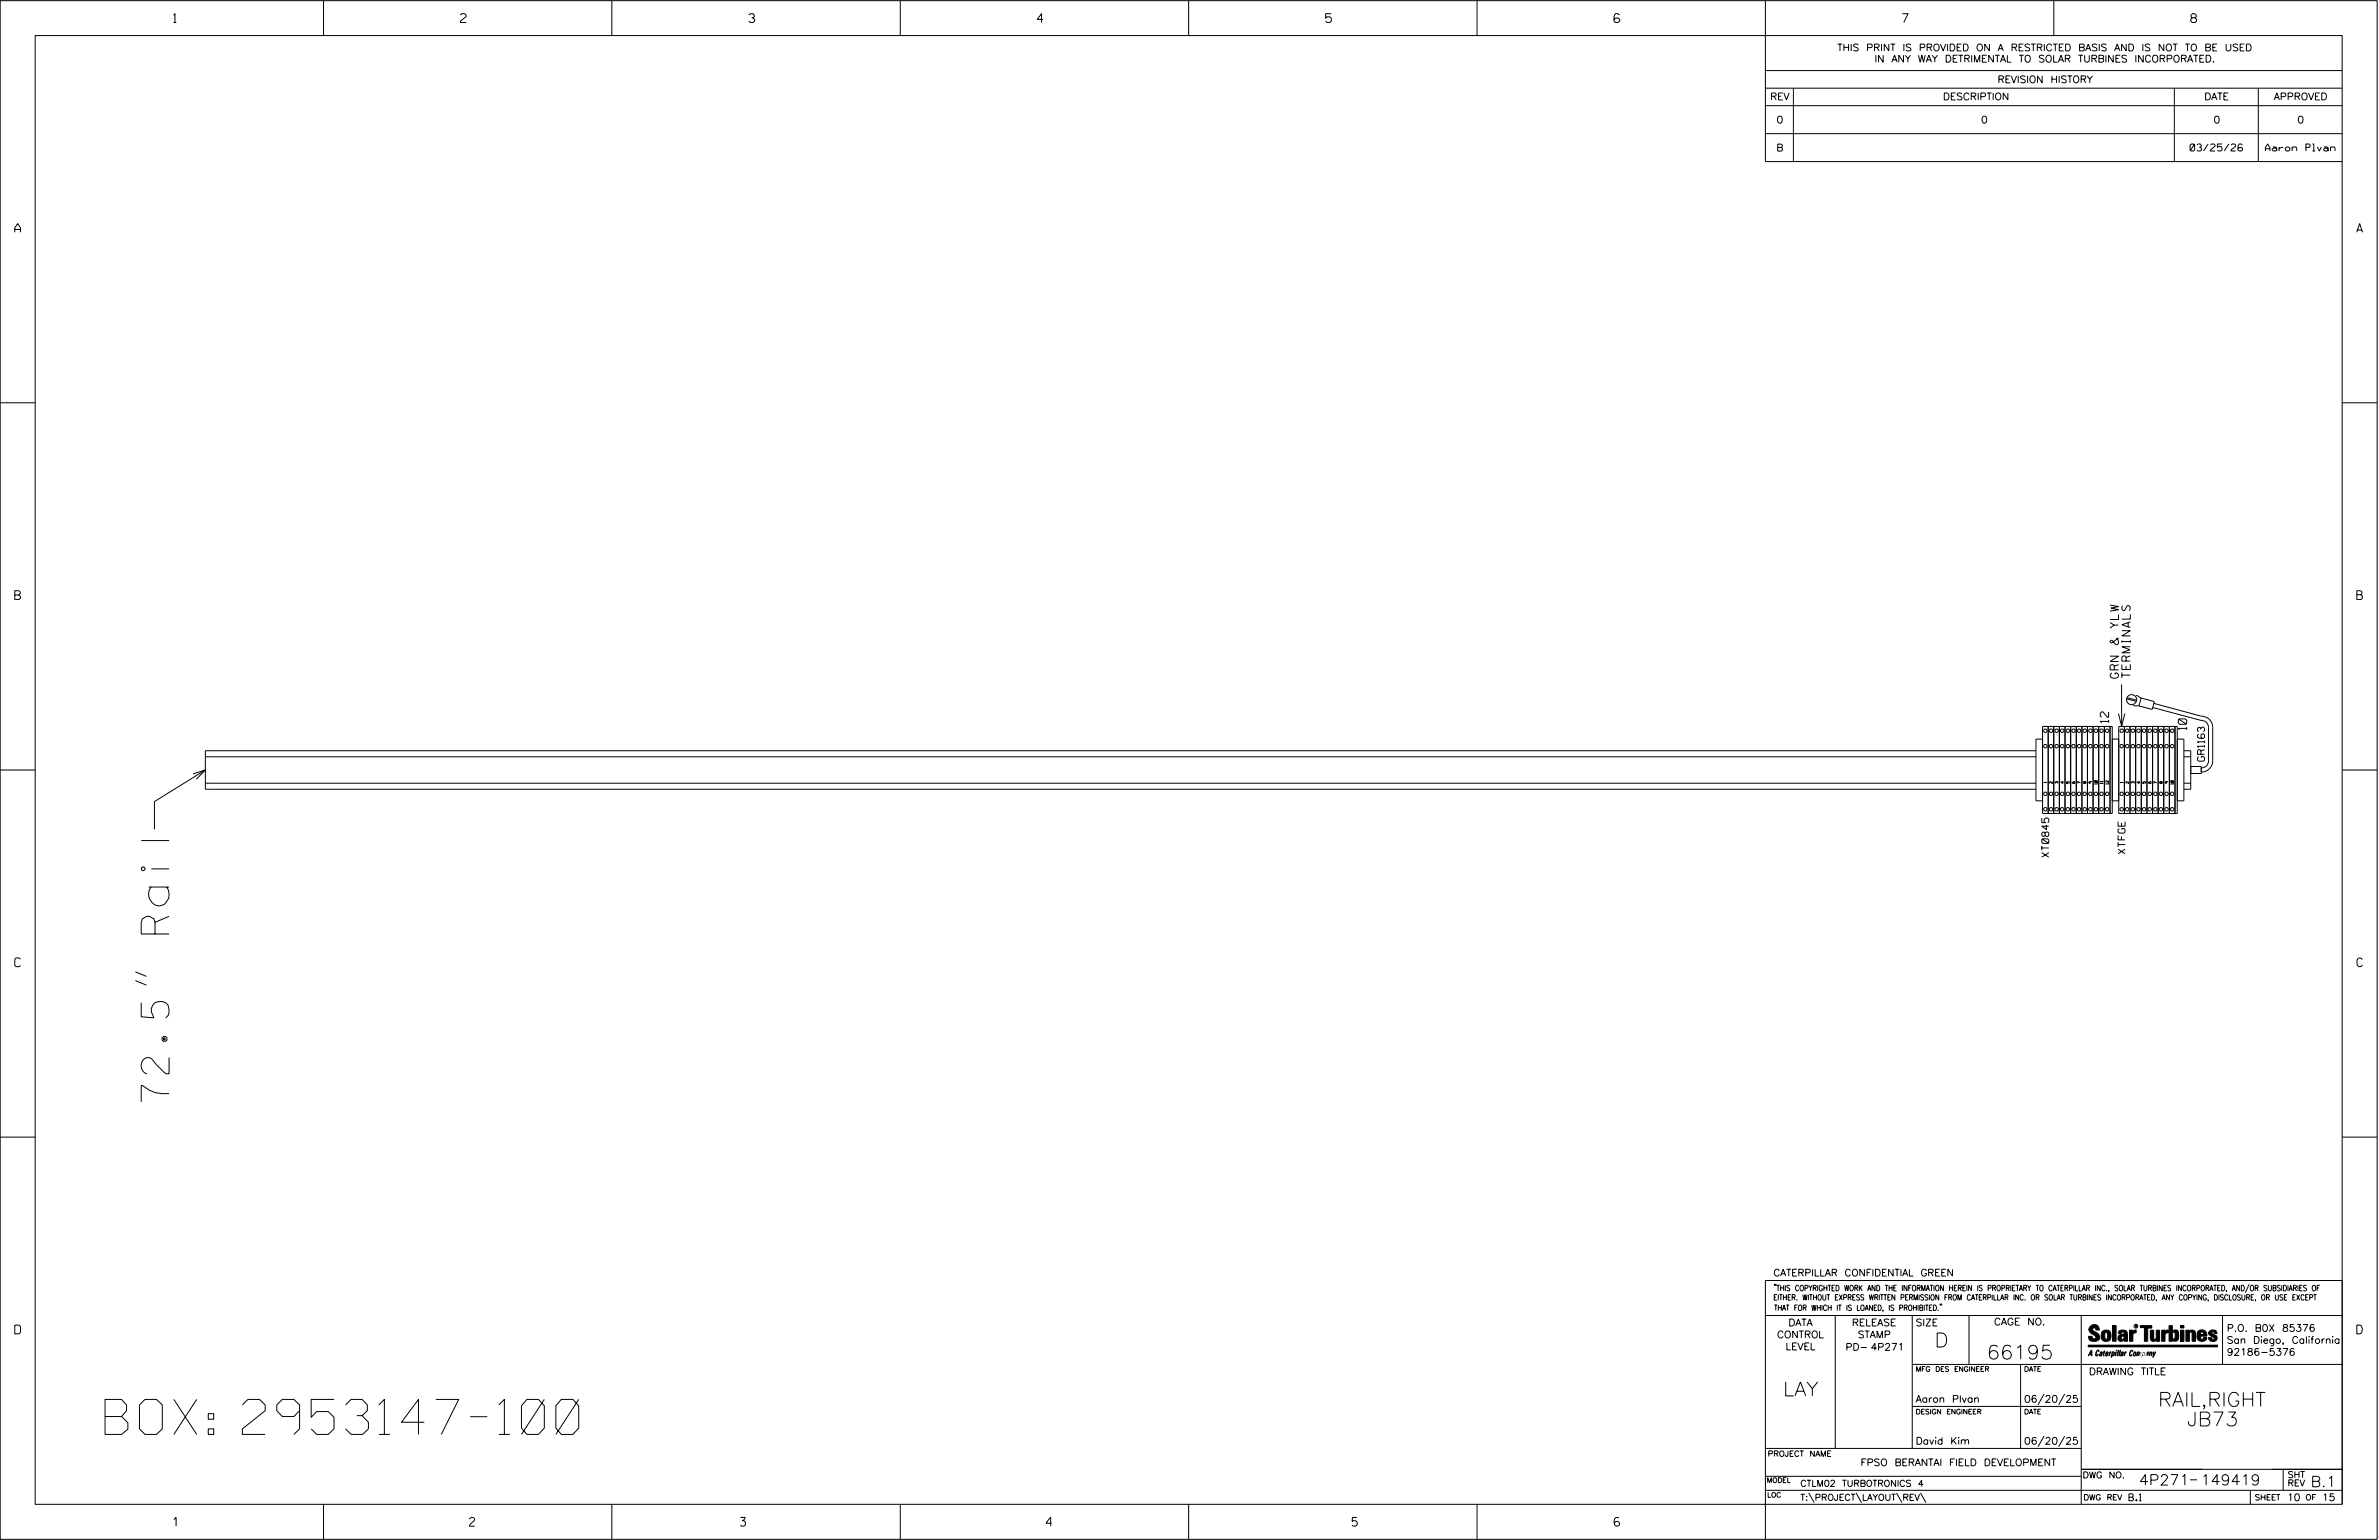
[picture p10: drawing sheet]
<svg xmlns="http://www.w3.org/2000/svg" width="864mm" height="559mm" viewBox="0 0 864 559" stroke-linecap="round" stroke-linejoin="round" font-family="sans-serif">
<defs><g id="words">
<text font-size="12.7" x="38.1" y="520.5">BOX: 2953147-100</text>
<text font-size="10.2" x="61.4" y="399.8" transform="rotate(-90 61.4 399.8)">72.5&quot; Rail</text>
<g font-size="5.1">
<text x="702.3" y="488.8">D</text>
<text x="721.2" y="493.2">66195</text>
<text x="647.3" y="506.5">LAY</text>
<text x="783.4" y="510.3">RAIL,RIGHT</text>
<text x="793.9" y="517.4">JB73</text>
</g>
<g font-size="3.8">
<text x="776.5" y="538.9">4P271</text>
<text x="798.8" y="538.9">149419</text>
<text x="838.8" y="539.5">B.1</text>
</g>
<g font-size="3.2">
<text x="63" y="8.2">1</text>
<text x="167.2" y="8.2">2</text>
<text x="271.8" y="8.2">3</text>
<text x="376.5" y="8.2">4</text>
<text x="481.2" y="8.2">5</text>
<text x="690.6" y="8.2">7</text>
<text x="795.3" y="8.2">8</text>
<text x="5.4" y="84.3">A</text>
<text x="855.5" y="84.3">A</text>
<text x="5.4" y="217.5">B</text>
<text x="855.6" y="217.5">B</text>
<text x="5.4" y="350.8">C</text>
<text x="855.6" y="350.8">C</text>
<text x="5.4" y="484">D</text>
<text x="855.6" y="484">D</text>
<text x="62.8" y="553.8">1</text>
<text x="170.4" y="553.8">2</text>
<text x="268.8" y="553.8">3</text>
<text x="379.8" y="553.8">4</text>
<text x="490.8" y="553.8">5</text>
<text x="585.9" y="553.8">6</text>
</g>
<g font-size="3">
<text x="773.3" y="246" transform="rotate(-90 773.3 246)">TERMINALS</text>
<text x="769" y="246.1" transform="rotate(-90 769 246.1)">GRN &amp; YLW</text>
<text x="765.5" y="262.2" transform="rotate(-90 765.5 262.2)">12</text>
<text x="793.8" y="264.8" transform="rotate(-90 793.8 264.8)">10</text>
</g>
<g font-size="2.5">
<text x="666.9" y="18.5">THIS PRINT IS PROVIDED ON A RESTRICTED BASIS AND IS NOT TO BE USED</text>
<text x="680.5" y="22.6">IN ANY WAY DETRIMENTAL TO SOLAR TURBINES INCORPORATED.</text>
<text x="725.1" y="30">REVISION HISTORY</text>
<text x="642.6" y="36.3">REV</text>
<text x="705.3" y="36.3">DESCRIPTION</text>
<text x="800.2" y="36.3">DATE</text>
<text x="825.4" y="36.3">APPROVED</text>
<text x="644.9" y="44.7">0</text>
<text x="719.1" y="44.7">0</text>
<text x="803.5" y="44.7">0</text>
<text x="834" y="44.7">0</text>
<text x="644.8" y="54.8">B</text>
<text x="795" y="54.8">03/25/26</text>
<text x="822.3" y="54.8">Aaron Plvan</text>
<text x="800.3" y="276.2" transform="rotate(-90 800.3 276.2)">GR1163</text>
<text x="743.7" y="311" transform="rotate(-90 743.7 311)">XT0845</text>
<text x="771.4" y="309.8" transform="rotate(-90 771.4 309.8)">XTFGE</text>
<text x="643.8" y="463">CATERPILLAR CONFIDENTIAL GREEN</text>
<text x="645.1" y="485.5">CONTROL</text>
<text x="649.2" y="481.1">DATA</text>
<text x="672.3" y="481.1">RELEASE</text>
<text x="674.4" y="485.5">STAMP</text>
<text x="695.4" y="481.1">SIZE</text>
<text x="723.8" y="480.8">CAGE NO.</text>
<text x="808.4" y="483.1">P.O. B0X 85376</text>
<text x="648.2" y="489.8">LEVEL</text>
<text x="669.9" y="490">PD- 4P271</text>
<text x="808.4" y="487.5">San Diego, California</text>
<text x="808.4" y="491.8">92186-5376</text>
<text x="758.3" y="498.9">DRAWING TITLE</text>
<text x="695.4" y="508.9">Aaron Plvan</text>
<text x="734.8" y="508.9">06/20/25</text>
<text x="695.4" y="524.1">David Kim</text>
<text x="734.8" y="524.1">06/20/25</text>
<text x="675.4" y="531.9">FPSO BERANTAI FIELD DEVELOPMENT</text>
<text x="772.8" y="544.6">B.1</text>
<text x="830.2" y="544.6">10</text>
<text x="842.9" y="544.6">15</text>
</g>
<g font-size="2.3">
<text x="653.5" y="539.4">CTLM02 TURBOTRONICS 4</text>
<text x="756" y="536.3">DWG NO.</text>
<text x="830.4" y="539.3">REV</text>
<text x="830.4" y="536.2">SHT</text>
<text x="653.5" y="544.5">T:\PROJECT\LAYOUT\REV\</text>
</g>
<g font-size="2">
<text x="643.8" y="468.4">&quot;THIS COPYRIGHTED WORK AND THE INFORMATION HEREIN IS PROPRIETARY TO CATERPILLAR INC., SOLAR TURBINES INCORPORATED, AND/OR SUBSIDIARIES OF</text>
<text x="643.8" y="471.8">EITHER. WITHOUT EXPRESS WRITTEN PERMISSION FROM CATERPILLAR INC. OR SOLAR TURBINES INCORPORATED, ANY COPYING, DISCLOSURE, OR USE EXCEPT</text>
<text x="644" y="475.6">THAT FOR WHICH IT IS LOANED, IS PROHIBITED.&quot;</text>
<text x="641.7" y="528.5">PROJECT NAME</text>
<text x="756.3" y="544.3">DWG REV</text>
<text x="818.5" y="544.3">SHEET</text>
<text x="836.9" y="544.3">OF</text>
</g>
<g font-size="1.8">
<text x="695.4" y="497.6">MFG DES ENGINEER</text>
<text x="734.8" y="497.6">DATE</text>
<text x="695.4" y="513.1">DESIGN ENGINEER</text>
<text x="734.8" y="513.1">DATE</text>
<text x="641.3" y="538">MODEL</text>
<text x="641.5" y="543.3">LOC</text>
</g>
<g font-size="1">
<text x="743" y="284.1" transform="rotate(-90 743 284.1)">1</text>
<text x="745" y="284.3" transform="rotate(-90 745 284.3)">2</text>
<text x="747.1" y="284.3" transform="rotate(-90 747.1 284.3)">3</text>
<text x="749.1" y="284.3" transform="rotate(-90 749.1 284.3)">4</text>
<text x="751.2" y="284.3" transform="rotate(-90 751.2 284.3)">5</text>
<text x="753.2" y="284.3" transform="rotate(-90 753.2 284.3)">6</text>
<text x="755.2" y="284.3" transform="rotate(-90 755.2 284.3)">7</text>
<text x="757.3" y="284.3" transform="rotate(-90 757.3 284.3)">8</text>
<text x="759.3" y="284.3" transform="rotate(-90 759.3 284.3)">9</text>
<text x="761.4" y="284.6" transform="rotate(-90 761.4 284.6)">10</text>
<text x="763.4" y="284.4" transform="rotate(-90 763.4 284.4)">11</text>
<text x="765.4" y="284.6" transform="rotate(-90 765.4 284.6)">12</text>
<text x="770.7" y="284.1" transform="rotate(-90 770.7 284.1)">1</text>
<text x="772.7" y="284.3" transform="rotate(-90 772.7 284.3)">2</text>
<text x="774.8" y="284.3" transform="rotate(-90 774.8 284.3)">3</text>
<text x="776.8" y="284.3" transform="rotate(-90 776.8 284.3)">4</text>
<text x="778.8" y="284.3" transform="rotate(-90 778.8 284.3)">5</text>
<text x="782.9" y="284.3" transform="rotate(-90 782.9 284.3)">7</text>
<text x="785" y="284.3" transform="rotate(-90 785 284.3)">8</text>
<text x="787" y="284.3" transform="rotate(-90 787 284.3)">9</text>
<text x="789" y="284.6" transform="rotate(-90 789 284.6)">10</text>
</g>
<text font-size=".9" x="775.1" y="481.7">R</text>
</g></defs>
<g fill="none" stroke="#000" stroke-width=".36">
<path d="M.1 .2h862.8v558.4h-862.8zM12.8 12.9h837.4v533h-837.4zM117.4 .2v12.7M222.1 .2v12.7M326.8 .2v12.7M431.5 .2v12.7M536.2 .2v12.7M587.9 5.5l-.5-.5h-1l-.5 1v1.7l.5 .4h1l.6-.4v-.6l-.6-.5h-1l-.5 .5M640.9 .2v58.4h209.3M745.6 .2v12.7M640.9 25.6h209.3M640.9 32h209.3"/>
<path d="M640.9 38.3h209.3M651 32v26.6M789.3 32v26.6M819.8 32v26.6M640.9 48.5h209.3M.1 146.2h12.7M850.2 146.2h12.7M769 258.9l1.2 4.6 1.1-4.6M770.1 248.4l.1 15.1M772 253.6l3.5 .9M772.1 253.2l3.5 .9M774.4 256l2.3 .2"/>
<path d="M775.4 252.3l2.1 1M777.2 253.3l4.8 1.3-.7 2.8-4.8-1.2zM781.4 256.7l17.6 4.7a2.54 2.54 0 0 1 2.7 2.5v12.2a2.53 2.53 0 0 1-2.6 2.5M781.9 255.2l17.3 4.7a4 4 0 0 1 4 4v12.2a4.1 4.1 0 0 1-4.1 4M.1 279.4h12.7M74.5 274.6h664.6M74.5 279.4l-18.4 11.5v10.1M739.1 272.4h-664.6v14h664.6M741.5 263.6h25.3v31.6h-25.3zM741.5 268.2h-2.4v22.4h2.4M743.5 263.6v31.6M745.5 263.6v31.6"/>
<path d="M747.6 263.6v31.6M749.6 263.6v31.6M751.7 263.6v31.6M753.7 263.6v31.6M755.8 263.6v31.6M757.8 263.6v31.6M759.8 263.6v31.6M761.9 263.6v31.6M763.9 263.6v31.6M766 263.6v31.6M766.8 268.2h2.3M769.1 263.6h21.3v31.6h-21.3z"/>
<path d="M771.2 263.6v31.6M773.2 263.6v31.6M775.3 263.6v31.6M777.3 263.6v31.6M779.4 263.6v31.6M781.4 263.6v31.6M783.4 263.6v31.6M785.5 263.6v31.6M787.5 263.6v31.6M789.6 263.6v31.6M790.4 268.2h2.4v22.4h-2.4M792.8 272.4h2.5v14h-2.5"/>
<path d="M792.8 274.6h2.5M795.3 278.1h3.8v2.6h-3.8M850.2 279.4h12.7M70.1 280.8l4.4-1.4-3.2 3.4M74.5 284.2h664.6M766.8 290.6h2.3M780 283.6l-.1 .5 .8 .2v-.7l-.3 .2 .2 .5M792.8 284.2h2.5M49.1 355.8l4.1 1.7M49.1 352.6l4.1 1.7M.1 412.6h12.7M850.2 412.6h12.7"/>
<path d="M640.9 477.3h209.3M644.2 466.1l-.1 .4M644.7 466.1l-.2 .4M666.2 477.3v48.3M694.2 477.3v48.3M704.4 473.3l-.1 .4M704.8 473.3l-.1 .4M714.8 477.3v17.8M755.5 477.3v68.6M806.8 477.3v17.8M816.5 466l-1.4 3.1M850.2 464.6h-209.3v94"/>
<path d="M850.2 464.8v81.1M694.2 495.1h156M733.5 495.1v30.5M758.6 481.4a2.02 2.02 0 0 1 3.1-.1l.5 1.3h-1.3l-.2-.6-.4-.2-.6 .1-.1 .4 .4 .7a2.46 2.46 0 0 1 2.2 2.9 2.83 2.83 0 0 1-3.8 .3l-.3-1.3h1.3l.2 .7 .6 .3 .5-.2 .2-.5-.4-.6-1.9-1.2-.4-.9zM759.2 491.3h-.7l.7-1.2v1.9h.2l-.1-2.1-1.3 2.1 .5-.5h.7M761.3 490l.3-.2 .4 .3-.1 .3-.3-.4-.4 .3-.3 1.6h.4l.4-.5-.3 .6-.4 .1-.3-.4zM762.6 490.6l.5-.1-.1 1.4h-.9a.74 .74 0 0 1 .9-.8l-.3 .7-.5 .1 .2-.5 .6-.2v-.5l-.7 .2zM763 483.2a2.17 2.17 0 0 1 3.1 0l.3 1.4-.3 1.5a2.17 2.17 0 0 1-3.1 0l-.3-1.5zM763.6 490.5l.4-.4 .2 .6h-.3l-.3 .9 .2 .4-.3-.1zM764.1 483.7l.5-.4 .4 .3v2.2l-.4 .2-.5-.2zM764.6 491.1l.6 .2v-.7l-.4-.1-.4 .6-.1 .8h.6M764.6 491.1l-.1 .8h.4"/>
<path d="M764.6 482.6v.8M764.8 490.7l.4 .1v.3h-.6zM765 491.5l-.1 .4zM766 490.5l-.5 1.5zM766 490.8l.4-.3-.4 .4M766.9 481h1.3v5.7h-1.3zM767 490.8l.5 .1-.3 .8-.4 .2zM767.3 490.5h-.5l-.5 2M767.3 490.5a.8 .8 0 0 1 .2 1 .8 .8 0 0 1-.9 .4l-.1 .6M767.3 490.5l-.1 .2M768.1 490.5l-.4 1.5zM768.2 489.9h.3l-.1 .2h-.2z"/>
<path d="M769 489.9l-.5 2.1zM769.7 489.9l-.6 2.1zM770.1 491.4l.5-.3-.5 .8zM770.4 491.9h.1M770.6 491.1l.1-.4-.7 .2 .1-.3 .6-.1 .2 .3-.5 1.1M770.6 491.1a.74 .74 0 0 0-.8 .8h.6M771 484.8h-.7l-.3 .6 .4 .7 .5-.3 .1-2.4h-.8l-.1 .4h-1.2a1.71 1.71 0 0 1 1.8-1.3 1.71 1.71 0 0 1 1.6 1.4v2.8h-1.1l-.1-.6M771 484.2l-1.5 .1a1.41 1.41 0 0 0 0 2.4l.5 .1 1.1-.7M771.2 486.1h-.1M771.4 490.5l.1 .3 .4-.3-.9 1.5zM771.5 490.8h.1M773 482.7h1.2v.5l.5-.5 .7-.1v1h-.6l-.5 .4-.1 2.7h-1.2z"/>
<path d="M773.3 490.3l.6-.4 .4 .2-.1 .4-.3-.4a1.28 1.28 0 0 0-.5 1.8l.6-.4-.1 .4-.8 .1zM774.7 490.8l.5-.3a.88 .88 0 0 1 .2 .9 .88 .88 0 0 1-.7 .7l-.2-.2zM774.8 490.9h.5l-.3 1h-.3l-.2-.2zM775.2 490.5l-.1 .2M776.8 481h4.3v.9h-1.5v4.8h-1.3M776.8 490.6l-.8 .2v-.3l-.4 1.5 .8-1.3v1.3l.3-1.2M779.3 491.1h.4M779.6 490.5h.3l-.3 1.4M779.6 490.7h.2l-.1 .4M779.7 491.1l-.1 .4M779.7 491.1l-.4 .2M780.1 492l.4-1.5 .1 .3 .3-.3 .3 .2-.3 1.3v-1.3l-.7 1.3"/>
<path d="M780.6 482.7h1.2v2.7l.1 .4 .4 .3 .4-.7v-2.7h1.2l.1 4h-1.3v-.5l-1.1 .6-.7-.3-.3-.7zM781.6 492.5l1-2-.8 1.3-.2-1.3-.2 2M784.7 482.7h1.2v.5l.5-.5 .7-.1v1h-.5l-.6 .4-.1 2.7h-1.2zM787.4 481h1.2v2a1.4 1.4 0 0 1 2.2 .2l.1 1.4-.4 1.9-1.5 .1-.4-.5v-1l.5 .9 .5-.3v-2.1l-.5-.4-.5 .7v2.8h-1.2zM791.5 482.7h1.3v4h-1.3zM791.5 481h1.3v.9h-1.3zM793.5 482.7h1.3v.4l.7-.5 1.1 .2 .4 .6v3.3h-1.2l-.3-3.4-.7 .2v3.2h-1.3zM794.8 483.1h.1M797.7 483.2a1.92 1.92 0 0 1 2.4-.5 1.92 1.92 0 0 1 1 2.1h-2.3v.8l.6 .5 .5-.3v-.5h1.2a1.83 1.83 0 0 1-2.1 1.4 1.83 1.83 0 0 1-1.5-2.1zM798.8 484.2v.6M799.1 483.4h.6l.2 .8h-1.1zM804.6 482.9a1.84 1.84 0 0 0-2.9 .8 3.3 3.3 0 0 0 2.2 1.9l-.5 .5-.4-.3-.1-.4h-1.2l.1 .6a1.92 1.92 0 0 0 2.9 .4"/>
<path d="M804.9 483.8h-1.2l-.2-.6-.5 .1-.1 .3 .1 .3 1.8 .9M805.1 488.1h-47.1v.6h47.1M694.2 510.3h61.3M742 505.8l-2.2 3.9M749.5 505.8l-2.2 3.9M640.9 525.6h114.6M640.9 535.7h114.6M742 521.1l-2.2 3.8M749.5 521.1l-2.2 3.8M755.5 533.2h94.7M795 537h2.6M828.8 533.2v7.6"/>
<path d="M117.4 545.9v12.7M222.1 545.9v12.7M326.8 545.9v12.7M431.5 545.9v12.7M536.2 545.9v12.7M640.9 540.8h209.3M656.6 541.7l2 3.5M673.8 541.7l1.9 3.5M688.4 541.7l2 3.5M697.2 541.7l1.9 3.5M816.9 541v4.9M863.5 558h.1"/>
<circle cx="773.8" cy="253.9" r="1.83"/>
<circle cx="742.5" cy="270.8" r=".63"/>
<circle cx="742.5" cy="265.1" r=".64"/>
<circle cx="744.5" cy="270.8" r=".63"/>
<circle cx="744.5" cy="265.1" r=".64"/>
<circle cx="746.6" cy="270.7" r=".63"/>
<circle cx="746.6" cy="265.1" r=".63"/>
<circle cx="748.6" cy="270.8" r=".63"/>
<circle cx="748.6" cy="265.1" r=".64"/>
<circle cx="750.6" cy="270.8" r=".63"/>
<circle cx="750.6" cy="265.1" r=".64"/>
<circle cx="752.7" cy="270.8" r=".63"/>
<circle cx="752.7" cy="265.1" r=".64"/>
<circle cx="754.7" cy="270.8" r=".63"/>
<circle cx="754.7" cy="265.1" r=".64"/>
<circle cx="756.8" cy="270.8" r=".63"/>
<circle cx="756.8" cy="265.1" r=".64"/>
<circle cx="758.8" cy="270.7" r=".63"/>
<circle cx="758.8" cy="265.1" r=".63"/>
<circle cx="760.8" cy="270.8" r=".63"/>
<circle cx="760.8" cy="265.1" r=".64"/>
<circle cx="762.9" cy="270.8" r=".63"/>
<circle cx="762.9" cy="265.1" r=".64"/>
<circle cx="764.9" cy="270.8" r=".63"/>
<circle cx="764.9" cy="265.1" r=".64"/>
<circle cx="770.2" cy="270.7" r=".63"/>
<circle cx="770.2" cy="265.1" r=".63"/>
<circle cx="772.2" cy="270.8" r=".63"/>
<circle cx="772.2" cy="265.1" r=".64"/>
<circle cx="774.2" cy="270.8" r=".63"/>
<circle cx="774.2" cy="265.1" r=".64"/>
<circle cx="776.3" cy="270.8" r=".63"/>
<circle cx="776.3" cy="265.1" r=".64"/>
<circle cx="778.3" cy="270.8" r=".63"/>
<circle cx="778.3" cy="265.1" r=".64"/>
<circle cx="780.4" cy="270.8" r=".63"/>
<circle cx="780.4" cy="265.1" r=".64"/>
<circle cx="782.4" cy="270.7" r=".63"/>
<circle cx="782.4" cy="265.1" r=".63"/>
<circle cx="784.4" cy="270.8" r=".63"/>
<circle cx="784.4" cy="265.1" r=".64"/>
<circle cx="786.5" cy="270.8" r=".63"/>
<circle cx="786.5" cy="265.1" r=".64"/>
<circle cx="788.5" cy="270.8" r=".63"/>
<circle cx="788.5" cy="265.1" r=".64"/>
<circle cx="742.5" cy="293.7" r=".64"/>
<circle cx="742.5" cy="288" r=".64"/>
<circle cx="744.5" cy="293.7" r=".64"/>
<circle cx="744.5" cy="288" r=".64"/>
<circle cx="746.6" cy="293.6" r=".63"/>
<circle cx="746.6" cy="288" r=".63"/>
<circle cx="748.6" cy="293.7" r=".64"/>
<circle cx="748.6" cy="288" r=".64"/>
<circle cx="750.6" cy="293.7" r=".64"/>
<circle cx="750.6" cy="288" r=".64"/>
<circle cx="752.7" cy="288" r=".64"/>
<circle cx="752.7" cy="293.7" r=".64"/>
<circle cx="754.7" cy="293.7" r=".64"/>
<circle cx="754.7" cy="288" r=".64"/>
<circle cx="756.8" cy="293.7" r=".64"/>
<circle cx="756.8" cy="288" r=".64"/>
<circle cx="758.8" cy="293.6" r=".63"/>
<circle cx="758.8" cy="288" r=".63"/>
<circle cx="760.8" cy="288" r=".64"/>
<circle cx="760.8" cy="293.7" r=".64"/>
<circle cx="762.9" cy="288" r=".64"/>
<circle cx="762.9" cy="293.7" r=".64"/>
<circle cx="764.9" cy="293.7" r=".64"/>
<circle cx="764.9" cy="288" r=".64"/>
<circle cx="770.2" cy="288" r=".63"/>
<circle cx="770.2" cy="293.6" r=".63"/>
<circle cx="772.2" cy="288" r=".64"/>
<circle cx="772.2" cy="293.7" r=".64"/>
<circle cx="774.2" cy="288" r=".64"/>
<circle cx="774.2" cy="293.7" r=".64"/>
<circle cx="776.3" cy="293.7" r=".64"/>
<circle cx="776.3" cy="288" r=".64"/>
<circle cx="778.3" cy="288" r=".64"/>
<circle cx="778.3" cy="293.7" r=".64"/>
<circle cx="780.4" cy="288" r=".64"/>
<circle cx="780.4" cy="293.7" r=".64"/>
<circle cx="782.4" cy="293.6" r=".63"/>
<circle cx="782.4" cy="288" r=".63"/>
<circle cx="784.4" cy="293.7" r=".64"/>
<circle cx="784.4" cy="288" r=".64"/>
<circle cx="786.5" cy="288" r=".64"/>
<circle cx="786.5" cy="293.7" r=".64"/>
<circle cx="788.5" cy="288" r=".64"/>
<circle cx="788.5" cy="293.7" r=".64"/>
<circle cx="775.4" cy="481.2" r=".69"/>
</g>
<g fill="#000">
<path d="M768.1 490.5l-.4 1.5zM768.2 489.9h.3l-.1 .2h-.2zM769 489.9l-.5 2.1zM769.7 489.9l-.6 2.1zM791.5 481h1.3v.9h-1.3zM791.5 482.7h1.3v4h-1.3zM758 488.1h47.1v.6h-47.1z"/>
<path d="M759.2 489.9l-1.2 2.1 .5-.5h.7v.5h.2zM759.2 490.1v1.2h-.7z" fill-rule="evenodd"/>
<path d="M758.6 481.4a2.02 2.02 0 0 1 3.1-.1l.5 1.3h-1.3l-.2-.6-.4-.2-.6 .1-.1 .4 .4 .7a2.46 2.46 0 0 1 2.2 2.9 2.83 2.83 0 0 1-3.8 .3l-.3-1.3h1.3l.2 .7 .6 .3 .5-.2 .2-.5-.4-.6-1.9-1.2-.4-.9z" fill-rule="evenodd"/>
<path d="M761.3 490l.3-.2 .4 .3-.1 .3-.3-.4-.4 .3-.3 1.6h.4l.4-.5-.3 .6-.4 .1-.3-.4z" fill-rule="evenodd"/>
<path d="M762.6 490.6l.5-.1-.1 1.4h-.9a.74 .74 0 0 1 .9-.8l-.6 .3-.2 .5 .5-.1 .3-.6v-.5l-.7 .2z" fill-rule="evenodd"/>
<path d="M763.6 490.5l.4-.4 .2 .6h-.3l-.3 .9 .2 .4-.3-.1z" fill-rule="evenodd"/>
<path d="M764.8 490.5l.5 .3-.1 .5h-.6l.6-.2v-.3l-.4-.1-.3 1.2h.4l.3-.4-.6 .6-.3-.2v-.4z" fill-rule="evenodd"/>
<path d="M763 483.2a2.17 2.17 0 0 1 3.1 0l.3 1.4-.3 1.5a2.17 2.17 0 0 1-3.1 0l-.3-1.5zM764.1 483.7v2.1l.5 .2 .4-.2v-2.2l-.4-.3z" fill-rule="evenodd"/>
<path d="M766 490.5v.3l.4-.1-.4 .2-.5 1.1z" fill-rule="evenodd"/>
<path d="M766.8 490.5l-.5 2 .3-.6a.71 .71 0 0 0 .9-.5 .71 .71 0 0 0-.4-.9zM767 490.8l.5 .1-.3 .8-.4 .2z" fill-rule="evenodd"/>
<path d="M766.9 481h1.3v5.7h-1.3z" fill-rule="evenodd"/>
<path d="M770.1 490.6l.6-.1 .2 .3-.4 1.2-.5 .1-.2-.5 .3-.5h.5l-.7 .5v.3l.4-.1 .4-.9-.5-.2-.2 .2z" fill-rule="evenodd"/>
<path d="M769.4 482.8l-.5 1h1.2l.1-.4h.8v.8l-1.5 .1a1.41 1.41 0 0 0 0 2.4l.5 .1 1.1-.7 .1 .6h1.1v-2.8a1.79 1.79 0 0 0-2.4-1.2zM770.3 484.8h.7l-.1 1-.5 .3-.4-.7z" fill-rule="evenodd"/>
<path d="M771.4 490.5l.1 .3 .4-.3-.9 1.5z" fill-rule="evenodd"/>
<path d="M773 482.7h1.2v.5l.5-.5 .7-.1v1h-.6l-.5 .4-.1 2.7h-1.2z" fill-rule="evenodd"/>
<path d="M773.3 490.3l.6-.4 .4 .2-.1 .4-.3-.4a1.28 1.28 0 0 0-.5 1.8l.6-.4-.3 .5h-.6z" fill-rule="evenodd"/>
<path d="M774.7 490.8l-.2 1.1h.7a.96 .96 0 0 0 0-1.4zM774.8 490.9h.5l-.1 .6-.5 .4-.2-.2z" fill-rule="evenodd"/>
<path d="M776 490.5v.3l.4-.3 .2 .3 .7-.2-.3 1.4v-1.3l-.6 1.3v-1.3l-.8 1.3z" fill-rule="evenodd"/>
<path d="M776.8 481h4.3v.9h-1.5v4.8h-1.3v-4.8h-1.5z" fill-rule="evenodd"/>
<path d="M777.9 490.5l-.5 2 .3-.6a.71 .71 0 0 0 .9-.5 .71 .71 0 0 0-.4-.9zM778.1 490.8l.3-.1 .1 .4-.5 .8-.2-.5z" fill-rule="evenodd"/>
<path d="M779.3 490.6l.6-.1-.3 1.5-.7-.1a.67 .67 0 0 1 .8-.8l-.6 .3-.1 .5 .4-.1 .4-.9-.4-.2-.3 .2z" fill-rule="evenodd"/>
<path d="M780.5 490.5l.1 .3 .3-.3 .3 .2-.3 1.3v-1.3l-.8 1.3z" fill-rule="evenodd"/>
<path d="M780.6 482.7h1.2v2.7l.1 .4 .4 .3 .4-.7v-2.7h1.2l.1 4h-1.3v-.5l-1.1 .6-.7-.3-.3-.7z" fill-rule="evenodd"/>
<path d="M781.6 490.5l.2 1.3 .8-1.3-1.2 2z" fill-rule="evenodd"/>
<path d="M784.7 482.7h1.2v.5l.5-.5 .7-.1v1h-.5l-.6 .4-.1 2.7h-1.2z" fill-rule="evenodd"/>
<path d="M787.4 481h1.2v2a1.4 1.4 0 0 1 2.2 .2l.1 1.4-.4 1.9-1.5 .1-.4-.5v-1l.5 .9 .5-.3v-2.1l-.5-.4-.5 .7v2.8h-1.2z" fill-rule="evenodd"/>
<path d="M793.5 482.7h1.3v.4a1.29 1.29 0 0 1 2.2 .3v3.3h-1.2l-.3-3.4-.7 .2v3.2h-1.3z" fill-rule="evenodd"/>
<path d="M797.7 483.2a1.92 1.92 0 0 1 2.4-.5 1.92 1.92 0 0 1 1 2.1h-2.3v.8l.6 .5 .5-.3v-.5h1.2a1.83 1.83 0 0 1-2.1 1.4 1.83 1.83 0 0 1-1.5-2.1zM799.1 483.4l-.3 .8h1.1l-.2-.8z" fill-rule="evenodd"/>
<path d="M801.9 483.2a1.94 1.94 0 0 1 3 .1v.5h-1.2l-.2-.6-.5 .1-.1 .3 .1 .3 1.8 .9a1.2 1.2 0 0 1 .1 1.3 1.2 1.2 0 0 1-1.2 .7l-1.6-.4-.4-1h1.2l.1 .4 .4 .3 .5-.5a3.3 3.3 0 0 1-2.2-1.9z" fill-rule="evenodd"/>
<circle cx="761.4" cy="492" r=".07"/>
<circle cx="762.2" cy="485.1" r=".07"/>
<circle cx="769.3" cy="492" r=".07"/>
<circle cx="773.1" cy="486.7" r=".07"/>
<circle cx="791.5" cy="486.7" r=".07"/>
<circle cx="791.5" cy="481" r=".07"/>
<circle cx="794.8" cy="486.7" r=".07"/>
</g>
<use href="#words"/>
</svg>
